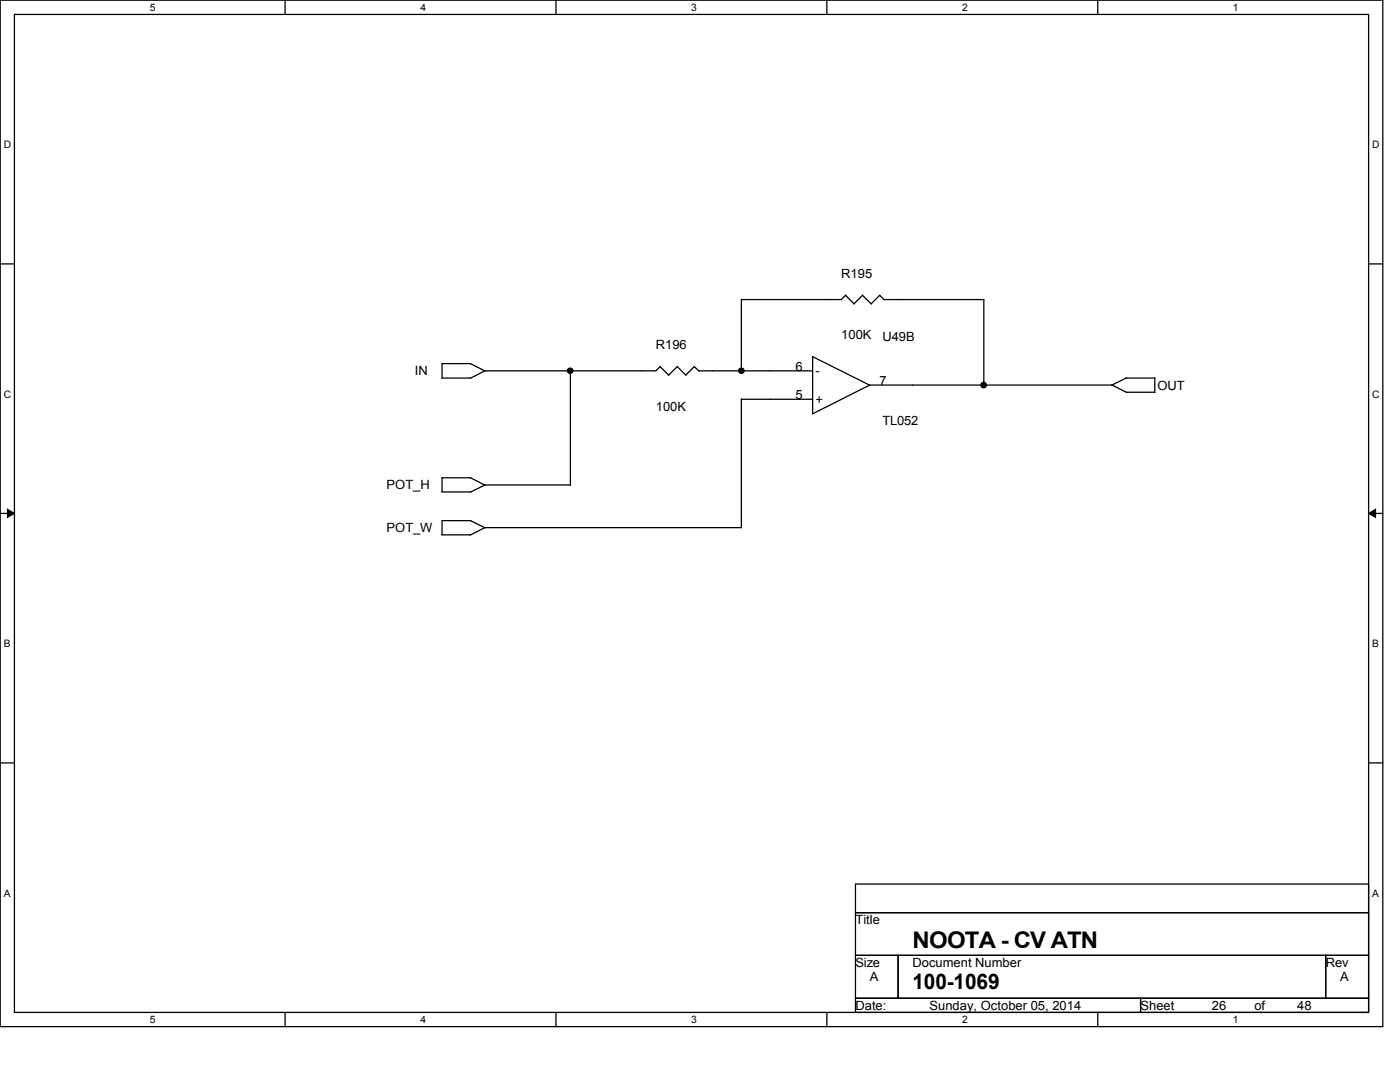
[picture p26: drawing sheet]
<svg xmlns="http://www.w3.org/2000/svg" width="279mm" height="216mm" viewBox="0 0 279 216" stroke-linecap="round" stroke-linejoin="round" font-family="sans-serif">
<defs><g id="words">
<text font-size="4.6" x="182.1" y="189.2">NOOTA - CV ATN</text>
<text font-size="4.3" x="182.1" y="197.4">100-1069</text>
<g font-size="2.5">
<text x="167.9" y="55.5">R195</text>
<text x="130.9" y="69.7">R196</text>
<text x="167.9" y="67.7">100K</text>
<text x="176.1" y="68">U49B</text>
<text x="82.8" y="74.8">IN</text>
<text x="158.7" y="74">6</text>
<text x="162.8" y="74.8">-</text>
<text x="175.6" y="76.8">7</text>
<text x="231" y="77.7">OUT</text>
<text x="130.9" y="82">100K</text>
<text x="158.7" y="79.6">5</text>
<text x="162.8" y="80.6">+</text>
<text x="176.1" y="84.8">TL052</text>
<text x="77.1" y="97.6">POT_H</text>
<text x="77.1" y="106.2">POT_W</text>
<text x="170.7" y="184.4">Title</text>
<text x="170.7" y="192.9">Size</text>
<text x="173.6" y="195.8">A</text>
<text x="182.1" y="192.9">Document Number</text>
<text x="264.6" y="192.9">Rev</text>
<text x="267.5" y="195.8">A</text>
<text x="170.7" y="201.5">Date:</text>
<text x="185.5" y="201.5">Sunday, October 05, 2014</text>
<text x="227.6" y="201.5">Sheet</text>
<text x="241.8" y="201.5">26</text>
<text x="250.4" y="201.5">of</text>
<text x="258.9" y="201.5">48</text>
</g>
<g font-size="2">
<text x="29.9" y="2.2">5</text>
<text x="83.9" y="2.2">4</text>
<text x="138" y="2.2">3</text>
<text x="192" y="2.2">2</text>
<text x="246.1" y="2.2">1</text>
<text x=".8" y="29.6">D</text>
<text x="273.8" y="29.6">D</text>
<text x=".8" y="79.4">C</text>
<text x="273.8" y="79.4">C</text>
<text x=".8" y="129.2">B</text>
<text x="273.8" y="129.2">B</text>
<text x=".8" y="178.9">A</text>
<text x="273.8" y="178.9">A</text>
<text x="29.9" y="204.1">5</text>
<text x="83.9" y="204.1">4</text>
<text x="138" y="204.1">3</text>
<text x="192" y="204.1">2</text>
<text x="246.1" y="204.1">1</text>
</g>
</g></defs>
<path d="M0 0h276v204.9h-276zM2.9 2.9h270.2v199.1h-270.2z" fill="none" stroke="#000" stroke-width=".25"/>
<g fill="#fff">
<path d="M29.9 .3h1.1v2.3h-1.1z"/>
<path d="M29.9 202.3h1.1v2.3h-1.1z"/>
</g>
<path d="M56.9 0v2.9M56.9 202v2.9" fill="none" stroke="#000" stroke-width=".25"/>
<g fill="#fff">
<path d="M83.9 .3h1.1v2.3h-1.1z"/>
<path d="M83.9 202.3h1.1v2.3h-1.1z"/>
</g>
<path d="M111 0v2.9M111 202v2.9" fill="none" stroke="#000" stroke-width=".25"/>
<g fill="#fff">
<path d="M138 .3h1.1v2.3h-1.1z"/>
<path d="M138 202.3h1.1v2.3h-1.1z"/>
</g>
<path d="M165 0v2.9M165 202v2.9" fill="none" stroke="#000" stroke-width=".25"/>
<g fill="#fff">
<path d="M192 .3h1.1v2.3h-1.1z"/>
<path d="M192 202.3h1.1v2.3h-1.1z"/>
</g>
<path d="M219.1 0v2.9M219.1 202v2.9" fill="none" stroke="#000" stroke-width=".25"/>
<g fill="#fff">
<path d="M246.1 .3h1.1v2.3h-1.1z"/>
<path d="M246.1 202.3h1.1v2.3h-1.1z"/>
<path d="M.8 27.8h1.4v2.2h-1.4z"/>
<path d="M273.9 27.8h1.4v2.2h-1.4z"/>
<path d="M.8 77.6h1.4v2.2h-1.4z"/>
<path d="M273.9 77.6h1.4v2.2h-1.4z"/>
</g>
<path d="M0 52.7h2.9M273.1 52.7h2.9" fill="none" stroke="#000" stroke-width=".25"/>
<g fill="#fff">
<path d="M.8 127.3h1.3v2.3h-1.3z"/>
<path d="M273.9 127.3h1.3v2.3h-1.3z"/>
</g>
<path d="M0 102.4h2.9M273.1 102.4h2.9" fill="none" stroke="#000" stroke-width=".25"/>
<path d="M1.5 101.6l1.4 .8-1.4 .9zM273.1 102.4l1.4-.8v1.7z" fill="#000" stroke="#000" stroke-width=".2"/>
<g fill="#fff">
<path d="M.8 177.1h1.3v2.3h-1.3z"/>
<path d="M273.9 177.1h1.3v2.3h-1.3z"/>
</g>
<g fill="none" stroke="#000" stroke-width=".25">
<path d="M148 59.7v14.3M168.7 58.9l1.8 1.8M168.8 58.9l-.9 .9h-19.9M172.1 58.9l1.8 1.8M172.2 58.9l-1.8 1.7M175.6 58.9l.8 .9M175.6 58.9l-1.7 1.7M176.4 59.8h19.9M196.3 59.7v17.1M88.2 75.4h5.7M88.2 72.6h5.7M88.2 72.5v2.9"/>
<path d="M93.9 72.6l2.9 1.4M113.8 74l.1 22.8h-17.1M131.7 73.2l1.8 1.7M131.8 73.1l-.9 .9h-34.1l-2.9 1.5M135.2 73.2l1.7 1.7M135.2 73.1l-1.8 1.7M138.6 73.2l.9 .8M138.6 73.1l-1.7 1.7M139.4 74h22.8M148 79.7h14.2M148 79.6v25.7M162.2 71.1v11.4"/>
<path d="M162.2 71.2l11.4 5.7M221.9 76.8l2.8 1.5h5.8M224.8 75.4h5.7M224.8 75.4l-2.9 1.4h-48.3l-11.5 5.8M230.5 75.4v2.9M88.2 98.2h5.7M88.2 95.3v2.9M88.2 95.3h5.7M93.9 95.3l2.9 1.5M96.8 96.8l-2.9 1.4M88.2 106.7h5.7M88.2 103.8v2.9"/>
<path d="M88.2 103.9h5.7M93.9 103.9l2.9 1.4M148 105.3h-51.2l-2.9 1.5M0 152.2h2.9M273.1 152.2h2.9M170.7 176.4h102.4v25.6h-102.4zM170.7 182.1h102.4M170.7 190.6h102.4M170.7 199.2h102.4M179.2 190.6v8.6M227.6 199.2v2.8M264.6 190.6v8.6"/>
</g>
<g fill="#000" stroke="#000" stroke-width=".25">
<circle cx="113.8" cy="74" r=".54"/>
<circle cx="148" cy="74" r=".54"/>
<circle cx="196.3" cy="76.8" r=".55"/>
</g>
<use href="#words"/>
</svg>
